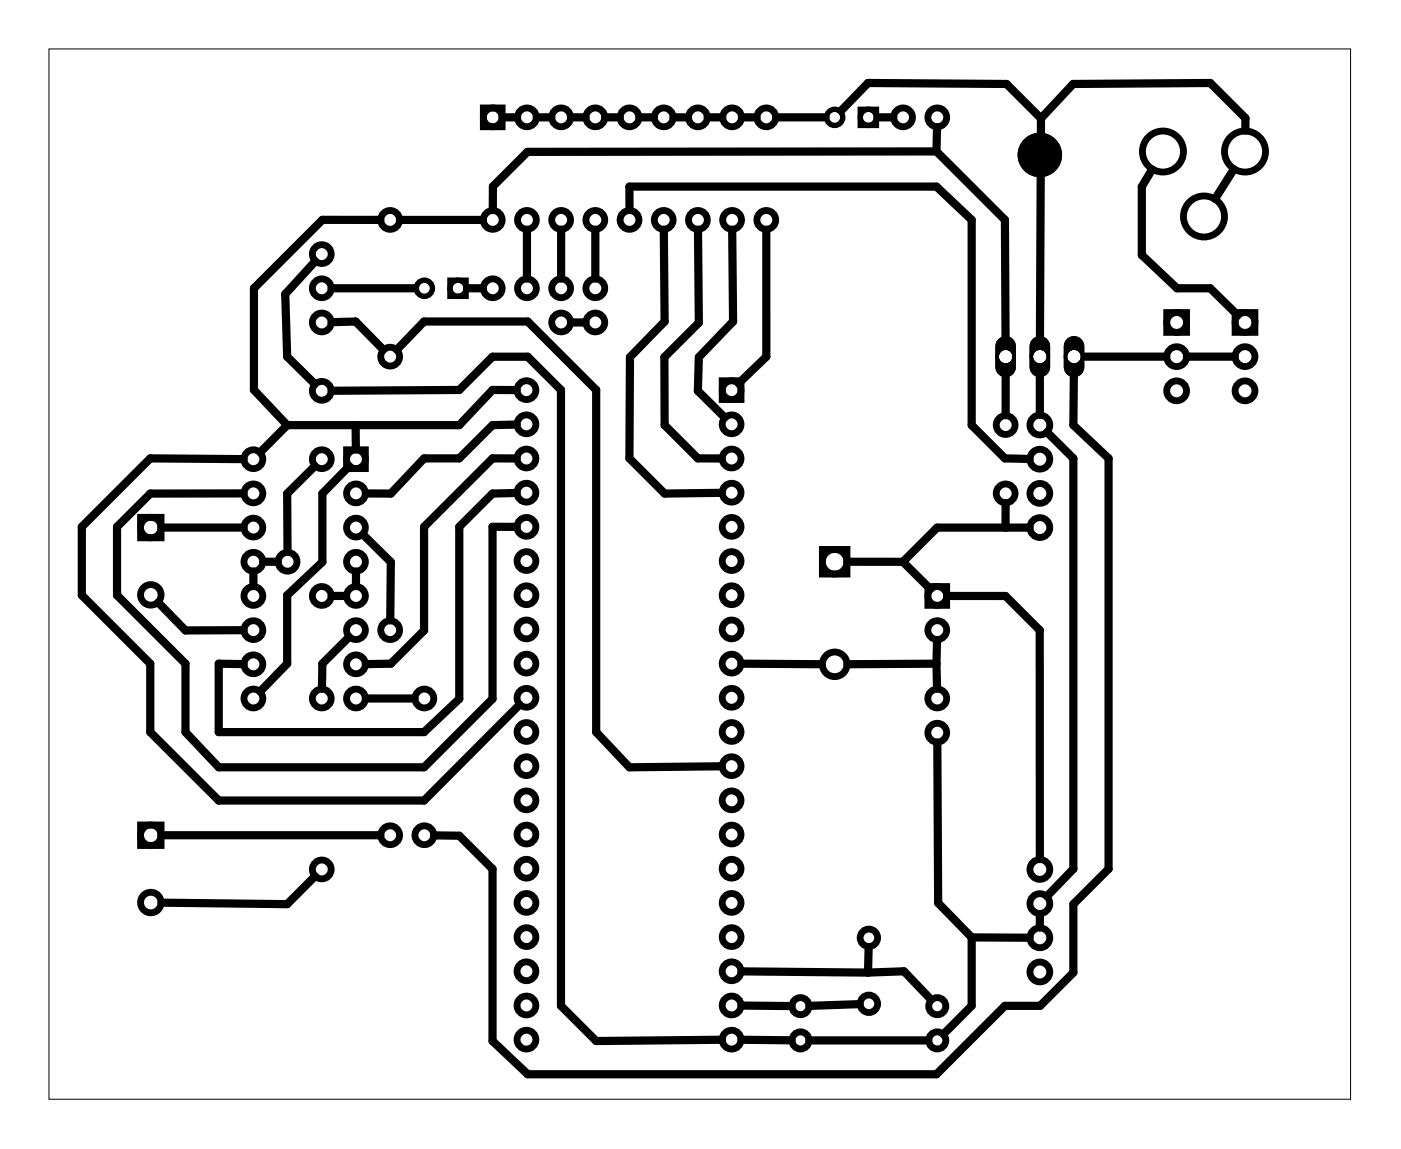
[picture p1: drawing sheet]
<svg xmlns="http://www.w3.org/2000/svg" width="104mm" height="85mm" viewBox="0 0 104 85" stroke-linecap="round" stroke-linejoin="round" font-family="sans-serif">
<path d="M3.6 3.6h96.7v78.1h-96.7z" fill="none" stroke="#000" stroke-width=".07"/>
<g fill="none" stroke="#000" stroke-width=".51">
<path d="M35.9 8h1.4v1.4h-1.4zM10.4 38.4h1.6v1.6h-1.6zM25.7 33.4h1.4v1.4h-1.4zM53.6 28.3h1.4v1.4h-1.4zM86.7 23.2h1.4v1.5h-1.4zM91.7 23.2h1.5v1.5h-1.5zM61.1 40.8h1.8v1.9h-1.8zM68.9 43.6h1.4v1.4h-1.4zM10.4 61.3h1.6v1.5h-1.6z"/>
<circle cx="23.9" cy="18.9" r=".7"/>
<circle cx="29" cy="16.3" r=".7"/>
<circle cx="36.6" cy="16.3" r=".7"/>
<circle cx="36.6" cy="8.7" r=".7"/>
<circle cx="39.1" cy="16.3" r=".7"/>
<circle cx="39.1" cy="8.7" r=".7"/>
<circle cx="41.7" cy="16.3" r=".7"/>
<circle cx="41.7" cy="8.7" r=".7"/>
<circle cx="44.2" cy="16.3" r=".7"/>
<circle cx="44.2" cy="8.7" r=".7"/>
<circle cx="46.8" cy="16.3" r=".7"/>
<circle cx="46.8" cy="8.7" r=".7"/>
<circle cx="49.3" cy="16.3" r=".7"/>
<circle cx="49.3" cy="8.7" r=".7"/>
<circle cx="51.8" cy="16.3" r=".7"/>
<circle cx="51.8" cy="8.7" r=".7"/>
<circle cx="54.4" cy="16.3" r=".7"/>
<circle cx="54.4" cy="8.7" r=".7"/>
<circle cx="56.9" cy="16.3" r=".7"/>
<circle cx="56.9" cy="8.7" r=".7"/>
<circle cx="67.1" cy="8.7" r=".7"/>
<circle cx="69.6" cy="8.7" r=".7"/>
<circle cx="86.4" cy="11.3" r="1.52"/>
<circle cx="89.4" cy="16.1" r="1.52"/>
<circle cx="92.5" cy="11.3" r="1.52"/>
<circle cx="11.2" cy="39.2" r=".76"/>
<circle cx="18.8" cy="34.1" r=".7"/>
<circle cx="18.8" cy="36.7" r=".7"/>
<circle cx="18.8" cy="39.2" r=".7"/>
<circle cx="23.9" cy="29" r=".7"/>
<circle cx="23.9" cy="34.1" r=".7"/>
<circle cx="23.9" cy="21.4" r=".7"/>
<circle cx="23.9" cy="24" r=".7"/>
<circle cx="26.4" cy="34.1" r=".7"/>
<circle cx="26.4" cy="39.2" r=".7"/>
<circle cx="26.4" cy="36.7" r=".7"/>
<circle cx="29" cy="26.5" r=".7"/>
<circle cx="36.6" cy="21.4" r=".7"/>
<circle cx="39.1" cy="29" r=".7"/>
<circle cx="39.1" cy="34.1" r=".7"/>
<circle cx="39.1" cy="36.6" r=".7"/>
<circle cx="39.1" cy="39.1" r=".7"/>
<circle cx="39.1" cy="31.5" r=".7"/>
<circle cx="39.1" cy="21.4" r=".7"/>
<circle cx="41.7" cy="24" r=".7"/>
<circle cx="41.7" cy="21.4" r=".7"/>
<circle cx="44.2" cy="24" r=".7"/>
<circle cx="44.2" cy="21.4" r=".7"/>
<circle cx="54.3" cy="29" r=".7"/>
<circle cx="54.3" cy="34.1" r=".7"/>
<circle cx="54.3" cy="36.6" r=".7"/>
<circle cx="54.3" cy="31.5" r=".7"/>
<circle cx="54.3" cy="39.1" r=".7"/>
<circle cx="74.7" cy="31.6" r=".7"/>
<circle cx="74.7" cy="36.7" r=".7"/>
<circle cx="77.2" cy="36.7" r=".74"/>
<circle cx="77.2" cy="39.2" r=".74"/>
<circle cx="77.2" cy="31.6" r=".74"/>
<circle cx="77.2" cy="34.1" r=".74"/>
<circle cx="87.4" cy="29" r=".74"/>
<circle cx="87.4" cy="24" r=".74"/>
<circle cx="87.4" cy="26.5" r=".74"/>
<circle cx="92.5" cy="29" r=".74"/>
<circle cx="92.5" cy="24" r=".74"/>
<circle cx="92.5" cy="26.5" r=".74"/>
<circle cx="11.2" cy="44.2" r=".76"/>
<circle cx="18.8" cy="46.8" r=".7"/>
<circle cx="18.8" cy="49.4" r=".7"/>
<circle cx="18.8" cy="51.9" r=".7"/>
<circle cx="18.8" cy="44.3" r=".7"/>
<circle cx="18.8" cy="41.7" r=".7"/>
<circle cx="21.4" cy="41.7" r=".7"/>
<circle cx="23.9" cy="44.3" r=".7"/>
<circle cx="23.9" cy="51.9" r=".7"/>
<circle cx="26.4" cy="41.7" r=".7"/>
<circle cx="26.4" cy="44.3" r=".7"/>
<circle cx="26.4" cy="46.8" r=".7"/>
<circle cx="26.4" cy="49.4" r=".7"/>
<circle cx="26.4" cy="51.9" r=".7"/>
<circle cx="29" cy="46.8" r=".7"/>
<circle cx="31.5" cy="51.9" r=".7"/>
<circle cx="39.1" cy="56.9" r=".7"/>
<circle cx="39.1" cy="51.8" r=".7"/>
<circle cx="39.1" cy="59.5" r=".7"/>
<circle cx="39.1" cy="54.4" r=".7"/>
<circle cx="39.1" cy="49.3" r=".7"/>
<circle cx="39.1" cy="41.7" r=".7"/>
<circle cx="39.1" cy="44.2" r=".7"/>
<circle cx="39.1" cy="46.8" r=".7"/>
<circle cx="54.3" cy="54.4" r=".7"/>
<circle cx="54.3" cy="51.8" r=".7"/>
<circle cx="54.3" cy="59.5" r=".7"/>
<circle cx="54.3" cy="56.9" r=".7"/>
<circle cx="54.3" cy="49.3" r=".7"/>
<circle cx="54.3" cy="41.7" r=".7"/>
<circle cx="54.3" cy="46.8" r=".7"/>
<circle cx="54.3" cy="44.2" r=".7"/>
<circle cx="62" cy="41.7" r=".91"/>
<circle cx="62" cy="49.4" r=".91"/>
<circle cx="69.6" cy="54.4" r=".7"/>
<circle cx="69.6" cy="51.9" r=".7"/>
<circle cx="69.6" cy="46.8" r=".7"/>
<circle cx="69.6" cy="44.3" r=".7"/>
<circle cx="11.2" cy="67.1" r=".76"/>
<circle cx="11.2" cy="62.1" r=".76"/>
<circle cx="23.9" cy="64.6" r=".7"/>
<circle cx="29" cy="62.1" r=".7"/>
<circle cx="31.5" cy="62.1" r=".7"/>
<circle cx="39.1" cy="77.2" r=".7"/>
<circle cx="39.1" cy="64.5" r=".7"/>
<circle cx="39.1" cy="69.6" r=".7"/>
<circle cx="39.1" cy="67.1" r=".7"/>
<circle cx="39.1" cy="74.7" r=".7"/>
<circle cx="39.1" cy="62" r=".7"/>
<circle cx="39.1" cy="72.2" r=".7"/>
<circle cx="54.3" cy="74.7" r=".7"/>
<circle cx="54.3" cy="67.1" r=".7"/>
<circle cx="54.3" cy="69.6" r=".7"/>
<circle cx="54.3" cy="77.2" r=".7"/>
<circle cx="54.3" cy="64.5" r=".7"/>
<circle cx="54.3" cy="72.2" r=".7"/>
<circle cx="54.3" cy="62" r=".7"/>
<circle cx="59.5" cy="77.3" r=".64"/>
<circle cx="59.5" cy="74.8" r=".64"/>
<circle cx="69.6" cy="77.3" r=".64"/>
<circle cx="69.6" cy="74.8" r=".64"/>
<circle cx="77.2" cy="69.7" r=".74"/>
<circle cx="77.2" cy="72.2" r=".74"/>
<circle cx="77.2" cy="64.6" r=".74"/>
<circle cx="77.2" cy="67.1" r=".74"/>
</g>
<g fill="none" stroke="#000" stroke-width=".5">
<circle cx="64.5" cy="74.6" r=".65"/>
<circle cx="64.5" cy="69.7" r=".65"/>
</g>
<g fill="none" stroke="#000" stroke-width=".25">
<circle cx="74.7" cy="26.5" r=".64"/>
<circle cx="77.2" cy="26.5" r=".64"/>
<circle cx="79.8" cy="26.5" r=".64"/>
</g>
<g fill="#000">
<path d="M74.2 25.2l-.3 .5v1.6a.76 .76 0 0 0 .8 .7 .76 .76 0 0 0 .8-.7v-1.6a.76 .76 0 0 0-.5-.7 .76 .76 0 0 0-.8 .2zM74.2 26.5a.51 .51 0 0 1 1 0 .51 .51 0 0 1-1 0z"/>
<path d="M74.2 25.2l-.3 .5v1.6a.76 .76 0 0 0 .8 .7 .76 .76 0 0 0 .8-.7v-1.6a.76 .76 0 0 0-.5-.7 .76 .76 0 0 0-.8 .2zM74.2 26.5a.51 .51 0 0 1 1 0 .51 .51 0 0 1-1 0z"/>
<path d="M76.7 25.2l-.2 .5v1.6a.76 .76 0 0 0 .7 .7 .76 .76 0 0 0 .8-.7v-1.6a.76 .76 0 0 0-.5-.7 .76 .76 0 0 0-.8 .2zM76.7 26.5a.55 .55 0 0 1 1.1 0 .55 .55 0 0 1-1.1 0z"/>
<path d="M76.7 25.2l-.2 .5v1.6a.76 .76 0 0 0 .7 .7 .76 .76 0 0 0 .8-.7v-1.6a.76 .76 0 0 0-.5-.7 .76 .76 0 0 0-.8 .2zM76.7 26.5a.55 .55 0 0 1 1.1 0 .55 .55 0 0 1-1.1 0z"/>
<path d="M79.2 25.2l-.2 .5v1.6a.76 .76 0 0 0 .8 .7 .76 .76 0 0 0 .7-.7v-1.6a.76 .76 0 0 0-.4-.7 .76 .76 0 0 0-.9 .2zM79.3 26.5a.51 .51 0 0 1 1 0 .51 .51 0 0 1-1 0z"/>
<path d="M79.2 25.2l-.2 .5v1.6a.76 .76 0 0 0 .8 .7 .76 .76 0 0 0 .7-.7v-1.6a.76 .76 0 0 0-.4-.7 .76 .76 0 0 0-.9 .2zM79.3 26.5a.51 .51 0 0 1 1 0 .51 .51 0 0 1-1 0z"/>
</g>
<circle cx="77.2" cy="11.5" r="1.65" fill="#000"/>
<g fill="none" stroke="#000" stroke-width=".4">
<path d="M63.9 8.1h1.2v1.2h-1.2zM33.4 20.8h1.2v1.2h-1.2z"/>
<circle cx="62" cy="8.7" r=".6"/>
<circle cx="64.5" cy="8.7" r=".6"/>
<circle cx="31.5" cy="21.4" r=".6"/>
<circle cx="34" cy="21.4" r=".6"/>
</g>
<g fill="none" stroke="#000" stroke-width=".61">
<path d="M23.4 19.4l-2.2 2.5 .1 4.6 2.1 2M28.3 16.3h-4.4l-5 5.1v7.6l2.4 2.6M29.7 16.3h6.2M37.3 8.7h1.1M39.1 17.1v3.6M39.9 8.7h1.1M41.7 17.1v3.6M42.4 8.7h1.1M44.2 17.1v3.6M44.9 8.7h1.1M46.8 15.6v-1.7h22.8l2.6 2.4v15.3l2.4 2.5h1.9M47.5 8.7h1.1"/>
<path d="M49.3 17.1l.1 6.8-2.6 2.6v7.6l2.6 2.6 4.2-.1M50 8.7h1.1M51.8 17.1l.1 6.9-2.5 2.5v5.1l2.4 2.5h1.8M52.6 8.7h1.1M54.4 17.1l.1 6.8-2.6 2.6-.1 2.5 2 2M55.1 8.7h1.1M56.9 17.1v9.4l-2 2M57.6 8.7h3.7M62.5 8.2l2-2h10.3l2.5 2.6M65.2 8.7h1.2M69.6 11.3h-30.4l-2.6 2.5v1.8M69.6 11.3l5 5 .1 9.4"/>
<path d="M69.6 9.4v1.9M77.3 8.8l-.1 16.9M77.3 8.8l2.4-2.6h10.2l2.6 2.6v.9M85.6 12.6l-.8 1.3v5.1l2.6 2.4h2.5l2 2M91.7 12.6l-1.4 2.2M12 39.2h6.1M18.1 34.1h-6.9l-5.1 5v5.1l5.1 5.1v5.1l5 5.1h15.3l7.1-7.1M18.1 36.7h-6.9l-2.5 2.4v5.1l5.1 5.1v5.1l2.4 2.6h15.3l5.1-5.1v-12.8h1.8M21.3 31.6l-2 2M23.4 34.6l-2.1 2.1 .1 4.3M24.6 23.9h1.8l2.1 2.1M24.6 29h9.5l2.5-2.5h2.6l2.5 2.5v45.7l2.6 2.6h9.3"/>
<path d="M24.6 21.4h6.2M25.9 34.6l-2 2.1v5.1l-2.6 2.4v5.1l-2 2.1M26.4 31.6v1.8M27 39.7l2 2.1v4.3M29.5 26l2-2.1h7.7l5.1 5.1v25.4l2.5 2.6 6.8-.1M34.7 21.4h1.2M38.4 34.1h-1.8l-5.1 5v7.7l-2.5 2.5h-1.8M38.4 29h-1.8l-2.5 2.6h-12.8M38.4 31.5l-1.8 .1-2.5 2.5h-2.6l-2.5 2.6h-1.8M38.4 36.6l-1.8 .1-2.5 2.4v12.8l-2.6 2.5h-15.3v-5.1h1.9M42.4 24h1.1M74.7 37.4v1.8"/>
<path d="M74.7 27.3v3.6M76.5 39.2h-6.9l-2.5 2.5M77.2 27.3v3.5M77.8 32.1l1.9 2v30.5l-1.9 2M79.8 27.3l-.1 4.3 2.6 2.5v30.5l-2.6 2.6v5.1l-2.4 2.4h-2.7l-5 5.1h-30.4l-2.6-2.5v-12.7l-2.5-2.5h-1.9M80.6 26.5h6M88.2 26.5h3.5M11.8 44.8l2 2h4.3M18.8 42.5v1.1M19.5 41.7h1.1M24.6 44.3h1.1M25.9 47.3l-2 2v1.9"/>
<path d="M26.4 42.5v1.1M27.2 51.9h3.6M55.1 49.3l6 .1M62.9 41.7h4.2M67.1 41.7l2 2.1M69.6 49.3l-6.7 .1M69.6 49.3v1.9M69.6 47.5v1.8M69.6 55.2l.1 11.9 2.5 2.6M70.3 44.3h4.4l2.5 2.5v17M12 62.1h16.3M23.4 65.1l-2.1 2.1-9.3-.1"/>
<path d="M55.1 72.2l9.4 .1M55.1 74.7l3.7 .1M55.1 77.3h3.7M60.1 77.3h8.9M63.9 74.6l-3.8 .1M64.5 72.3l2.7-.1 2 2.1M64.5 70.4v1.9M72.2 69.7v5l-2.1 2.1M72.2 69.7h4.3M77.2 67.9v1"/>
</g>
</svg>
